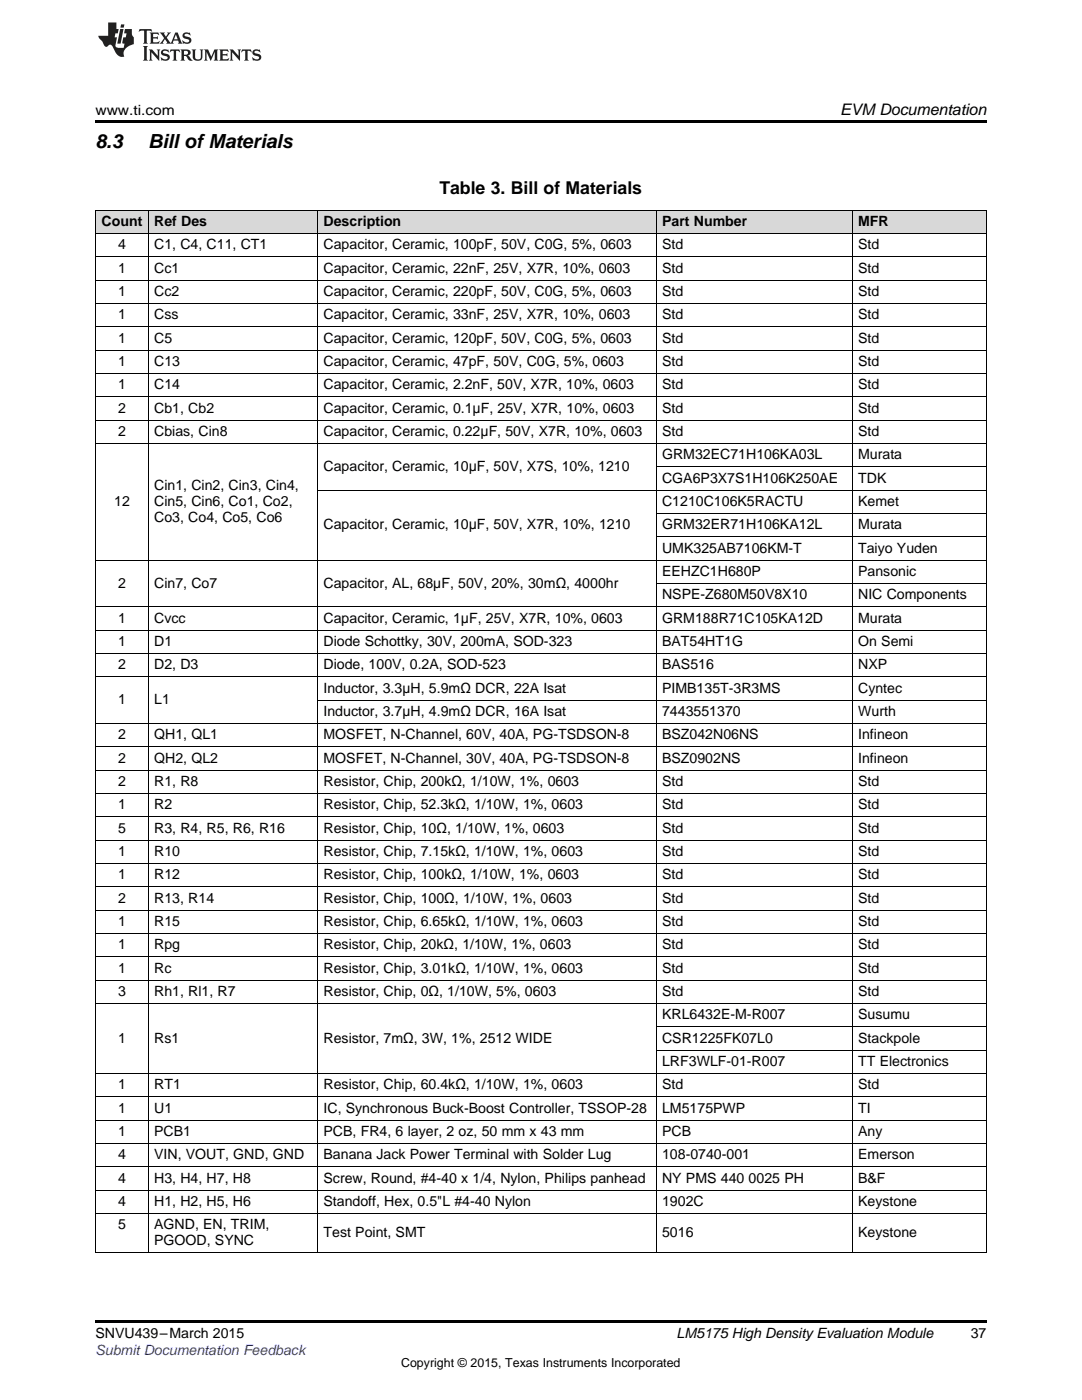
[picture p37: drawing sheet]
<svg xmlns="http://www.w3.org/2000/svg" width="216mm" height="279mm" viewBox="0 0 216 279" stroke-linecap="round" stroke-linejoin="round" font-family="sans-serif">
<defs><g id="words">
<g font-size="3.9">
<text x="19" y="29.6">8.3</text>
<text x="29.6" y="29.6">Bill ofMaterials</text>
</g>
<text font-size="3.5" x="87.7" y="38.7">Table 3. Bill of Materials</text>
<text font-size="3.2" x="167.6" y="23">EVM Documentation</text>
<g font-size="2.8">
<text x="19" y="23">www.ti.com</text>
<text x="20.3" y="45.1">Count</text>
<text x="30.8" y="45.1">Ref Des</text>
<text x="64.6" y="45.1">Description</text>
<text x="132.1" y="45.1">Part Number</text>
<text x="171.2" y="45.1">MFR</text>
<text x="23.6" y="49.8">4</text>
<text x="30.8" y="49.8">C1, C4, C11, CT1</text>
<text x="64.6" y="49.8">Capacitor, Ceramic, 100pF, 50V, C0G, 5%, 0603</text>
<text x="132.1" y="49.8">Std</text>
<text x="171.2" y="49.8">Std</text>
<text x="23.6" y="54.4">1</text>
<text x="23.6" y="59.1">1</text>
<text x="30.8" y="54.4">Cc1</text>
<text x="30.8" y="59.1">Cc2</text>
<text x="64.6" y="54.4">Capacitor, Ceramic, 22nF, 25V, X7R, 10%, 0603</text>
<text x="64.6" y="59.1">Capacitor, Ceramic, 220pF, 50V, C0G, 5%, 0603</text>
<text x="132.1" y="54.4">Std</text>
<text x="132.1" y="59.1">Std</text>
<text x="171.2" y="54.4">Std</text>
<text x="171.2" y="59.1">Std</text>
<text x="23.6" y="63.7">1</text>
<text x="30.8" y="63.7">Css</text>
<text x="64.6" y="63.7">Capacitor, Ceramic, 33nF, 25V, X7R, 10%, 0603</text>
<text x="132.1" y="63.7">Std</text>
<text x="171.2" y="63.7">Std</text>
<text x="23.6" y="68.4">1</text>
<text x="30.8" y="68.4">C5</text>
<text x="64.6" y="68.4">Capacitor, Ceramic, 120pF, 50V, C0G, 5%, 0603</text>
<text x="132.1" y="68.4">Std</text>
<text x="171.2" y="68.4">Std</text>
<text x="23.6" y="73.1">1</text>
<text x="23.6" y="77.7">1</text>
<text x="30.8" y="73.1">C13</text>
<text x="30.8" y="77.7">C14</text>
<text x="64.6" y="73.1">Capacitor, Ceramic, 47pF, 50V, C0G, 5%, 0603</text>
<text x="64.6" y="77.7">Capacitor, Ceramic, 2.2nF, 50V, X7R, 10%, 0603</text>
<text x="132.1" y="73.1">Std</text>
<text x="132.1" y="77.7">Std</text>
<text x="171.2" y="73.1">Std</text>
<text x="171.2" y="77.7">Std</text>
<text x="23.6" y="82.4">2</text>
<text x="30.8" y="82.4">Cb1, Cb2</text>
<text x="64.6" y="82.4">Capacitor, Ceramic, 0.1μF, 25V, X7R, 10%, 0603</text>
<text x="132.1" y="82.4">Std</text>
<text x="171.2" y="82.4">Std</text>
<text x="23.6" y="87">2</text>
<text x="30.8" y="87">Cbias, Cin8</text>
<text x="64.6" y="87">Capacitor, Ceramic, 0.22μF, 50V, X7R, 10%, 0603</text>
<text x="132.1" y="87">Std</text>
<text x="171.2" y="87">Std</text>
<text x="64.6" y="94">Capacitor, Ceramic, 10μF, 50V, X7S, 10%, 1210</text>
<text x="132.1" y="91.7">GRM32EC71H106KA03L</text>
<text x="171.2" y="91.7">Murata</text>
<text x="22.8" y="101">12</text>
<text x="30.8" y="97.8">Cin1, Cin2, Cin3, Cin4,</text>
<text x="30.8" y="101">Cin5, Cin6, Co1, Co2,</text>
<text x="132.1" y="96.3">CGA6P3X7S1H106K250AE</text>
<text x="132.1" y="101">C1210C106K5RACTU</text>
<text x="171.2" y="96.3">TDK</text>
<text x="171.2" y="101">Kemet</text>
<text x="30.8" y="104.2">Co3, Co4, Co5, Co6</text>
<text x="64.6" y="105.7">Capacitor, Ceramic, 10μF, 50V, X7R, 10%, 1210</text>
<text x="132.1" y="105.7">GRM32ER71H106KA12L</text>
<text x="171.2" y="105.7">Murata</text>
<text x="132.1" y="110.3">UMK325AB7106KM-T</text>
<text x="171.2" y="110.3">Taiyo Yuden</text>
<text x="23.6" y="117.3">2</text>
<text x="30.8" y="117.3">Cin7, Co7</text>
<text x="64.6" y="117.3">Capacitor, AL, 68µF, 50V, 20%, 30mΩ, 4000hr</text>
<text x="132.1" y="115">EEHZC1H680P</text>
<text x="132.1" y="119.6">NSPE-Z680M50V8X10</text>
<text x="171.2" y="115">Pansonic</text>
<text x="171.2" y="119.6">NIC Components</text>
<text x="23.6" y="124.3">1</text>
<text x="30.8" y="124.3">Cvcc</text>
<text x="64.6" y="124.3">Capacitor, Ceramic, 1μF, 25V, X7R, 10%, 0603</text>
<text x="132.1" y="124.3">GRM188R71C105KA12D</text>
<text x="171.2" y="124.3">Murata</text>
<text x="23.6" y="128.9">1</text>
<text x="30.8" y="128.9">D1</text>
<text x="64.6" y="128.9">Diode Schottky, 30V, 200mA, SOD-323</text>
<text x="132.1" y="128.9">BAT54HT1G</text>
<text x="171.2" y="128.9">On Semi</text>
<text x="23.6" y="133.6">2</text>
<text x="30.8" y="133.6">D2, D3</text>
<text x="64.6" y="133.6">Diode, 100V, 0.2A, SOD-523</text>
<text x="132.1" y="133.6">BAS516</text>
<text x="171.2" y="133.6">NXP</text>
<text x="23.6" y="140.6">1</text>
<text x="30.8" y="140.6">L1</text>
<text x="64.6" y="138.3">Inductor, 3.3µH, 5.9mΩ DCR, 22A Isat</text>
<text x="64.6" y="142.9">Inductor, 3.7µH, 4.9mΩ DCR, 16A Isat</text>
<text x="132.1" y="138.3">PIMB135T-3R3MS</text>
<text x="132.1" y="142.9">7443551370</text>
<text x="171.2" y="138.3">Cyntec</text>
<text x="171.2" y="142.9">Wurth</text>
<text x="23.6" y="147.6">2</text>
<text x="30.8" y="147.6">QH1, QL1</text>
<text x="64.6" y="147.6">MOSFET, N-Channel, 60V, 40A, PG-TSDSON-8</text>
<text x="132.1" y="147.6">BSZ042N06NS</text>
<text x="171.2" y="147.6">Infineon</text>
<text x="23.6" y="152.2">2</text>
<text x="30.8" y="152.2">QH2, QL2</text>
<text x="64.6" y="152.2">MOSFET, N-Channel, 30V, 40A, PG-TSDSON-8</text>
<text x="132.1" y="152.2">BSZ0902NS</text>
<text x="171.2" y="152.2">Infineon</text>
<text x="23.6" y="156.9">2</text>
<text x="23.6" y="161.5">1</text>
<text x="30.8" y="156.9">R1, R8</text>
<text x="30.8" y="161.5">R2</text>
<text x="64.6" y="156.9">Resistor, Chip, 200kΩ, 1/10W, 1%, 0603</text>
<text x="64.6" y="161.5">Resistor, Chip, 52.3kΩ, 1/10W, 1%, 0603</text>
<text x="132.1" y="156.9">Std</text>
<text x="132.1" y="161.5">Std</text>
<text x="171.2" y="156.9">Std</text>
<text x="171.2" y="161.5">Std</text>
<text x="23.6" y="166.2">5</text>
<text x="30.8" y="166.2">R3, R4, R5, R6, R16</text>
<text x="64.6" y="166.2">Resistor, Chip, 10Ω, 1/10W, 1%, 0603</text>
<text x="132.1" y="166.2">Std</text>
<text x="171.2" y="166.2">Std</text>
<text x="23.6" y="170.9">1</text>
<text x="30.8" y="170.9">R10</text>
<text x="64.6" y="170.9">Resistor, Chip, 7.15kΩ, 1/10W, 1%, 0603</text>
<text x="132.1" y="170.9">Std</text>
<text x="171.2" y="170.9">Std</text>
<text x="23.6" y="175.5">1</text>
<text x="30.8" y="175.5">R12</text>
<text x="64.6" y="175.5">Resistor, Chip, 100kΩ, 1/10W, 1%, 0603</text>
<text x="132.1" y="175.5">Std</text>
<text x="171.2" y="175.5">Std</text>
<text x="23.6" y="180.2">2</text>
<text x="23.6" y="184.8">1</text>
<text x="30.8" y="180.2">R13, R14</text>
<text x="30.8" y="184.8">R15</text>
<text x="64.6" y="180.2">Resistor, Chip, 100Ω, 1/10W, 1%, 0603</text>
<text x="64.6" y="184.8">Resistor, Chip, 6.65kΩ, 1/10W, 1%, 0603</text>
<text x="132.1" y="180.2">Std</text>
<text x="132.1" y="184.8">Std</text>
<text x="171.2" y="180.2">Std</text>
<text x="171.2" y="184.8">Std</text>
<text x="23.6" y="189.5">1</text>
<text x="30.8" y="189.5">Rpg</text>
<text x="64.6" y="189.5">Resistor, Chip, 20kΩ, 1/10W, 1%, 0603</text>
<text x="132.1" y="189.5">Std</text>
<text x="171.2" y="189.5">Std</text>
<text x="23.6" y="194.1">1</text>
<text x="30.8" y="194.1">Rc</text>
<text x="64.6" y="194.1">Resistor, Chip, 3.01kΩ, 1/10W, 1%, 0603</text>
<text x="132.1" y="194.1">Std</text>
<text x="171.2" y="194.1">Std</text>
<text x="23.6" y="198.8">3</text>
<text x="30.8" y="198.8">Rh1, Rl1, R7</text>
<text x="64.6" y="198.8">Resistor, Chip, 0Ω, 1/10W, 5%, 0603</text>
<text x="132.1" y="198.8">Std</text>
<text x="132.1" y="203.4">KRL6432E-M-R007</text>
<text x="171.2" y="198.8">Std</text>
<text x="171.2" y="203.4">Susumu</text>
<text x="23.6" y="208.1">1</text>
<text x="30.8" y="208.1">Rs1</text>
<text x="64.6" y="208.1">Resistor, 7mΩ, 3W, 1%, 2512 WIDE</text>
<text x="132.1" y="208.1">CSR1225FK07L0</text>
<text x="171.2" y="208.1">Stackpole</text>
<text x="132.1" y="212.8">LRF3WLF-01-R007</text>
<text x="171.2" y="212.8">TT Electronics</text>
<text x="23.6" y="217.4">1</text>
<text x="30.8" y="217.4">RT1</text>
<text x="64.6" y="217.4">Resistor, Chip, 60.4kΩ, 1/10W, 1%, 0603</text>
<text x="132.1" y="217.4">Std</text>
<text x="171.2" y="217.4">Std</text>
<text x="23.6" y="222.1">1</text>
<text x="23.6" y="226.7">1</text>
<text x="30.8" y="222.1">U1</text>
<text x="30.8" y="226.7">PCB1</text>
<text x="64.6" y="222.1">IC, Synchronous Buck-Boost Controller, TSSOP-28</text>
<text x="64.6" y="226.7">PCB, FR4, 6 layer, 2 oz, 50 mm x 43 mm</text>
<text x="132.1" y="222.1">LM5175PWP</text>
<text x="132.1" y="226.7">PCB</text>
<text x="171.2" y="222.1">TI</text>
<text x="171.2" y="226.7">Any</text>
<text x="23.6" y="231.4">4</text>
<text x="30.8" y="231.4">VIN, VOUT, GND, GND</text>
<text x="64.6" y="231.4">Banana Jack Power Terminal with Solder Lug</text>
<text x="132.1" y="231.4">108-0740-001</text>
<text x="171.2" y="231.4">Emerson</text>
<text x="23.6" y="236">4</text>
<text x="30.8" y="236">H3, H4, H7, H8</text>
<text x="64.6" y="236">Screw, Round, #4-40 x 1/4, Nylon, Philips panhead</text>
<text x="132.1" y="236">NY PMS 440</text>
<text x="149.4" y="236">0025 PH</text>
<text x="171.2" y="236">B&amp;F</text>
<text x="23.6" y="240.7">4</text>
<text x="23.6" y="245.4">5</text>
<text x="30.8" y="240.7">H1, H2, H5, H6</text>
<text x="30.8" y="245.4">AGND, EN, TRIM,</text>
<text x="64.6" y="240.7">Standoff, Hex, 0.5&quot;L #4-40 Nylon</text>
<text x="132.1" y="240.7">1902C</text>
<text x="171.2" y="240.7">Keystone</text>
<text x="30.8" y="248.5">PGOOD, SYNC</text>
<text x="64.6" y="246.9">Test Point, SMT</text>
<text x="132.1" y="246.9">5016</text>
<text x="171.2" y="246.9">Keystone</text>
<text x="19" y="267.1">SNVU439–March 2015</text>
<text x="135" y="267.1">LM5175 High Density Evaluation Module</text>
<text x="193.7" y="267">37</text>
</g>
<text font-size="2.8" fill="#00f" x="19" y="270.4">Submit Documentation Feedback</text>
<text font-size="2.5" x="80" y="272.7">Copyright © 2015, Texas Instruments Incorporated</text>
</g></defs>
<g fill="#d8d8d8">
<path d="M19 42h10.7v4.7h-10.7z"/>
<path d="M29.7 42h33.8v4.7h-33.8z"/>
<path d="M63.5 42h67.6v4.7h-67.6z"/>
<path d="M131.1 42h39.1v4.7h-39.1z"/>
<path d="M170.2 42h26.6v4.7h-26.6z"/>
</g>
<path d="M19 24h177.8v.6h-177.8zM19 263.5h177.8v.6h-177.8z" fill="#000"/>
<g fill="none" stroke="#000" stroke-width=".2">
<path d="M19 55.9h177.8M19 51.3h177.8M19 46.6h177.8M19 42h177.8M19.1 42v208.1M29.7 42v208.1M63.4 42v208.1M131 42v208.1M170.1 42v208.1M196.8 42v208.1M19 79.2h177.8M19 74.6h177.8"/>
<path d="M19 69.9h177.8M19 65.2h177.8M19 60.6h177.8M19 88.5h177.8M19 83.9h177.8M63.5 97.8h133.3M131.1 93.2h65.7M19 111.8h177.8M131.1 116.5h65.7M131.1 107.2h65.7M131.1 102.5h65.7M19 135.1h177.8"/>
<path d="M19 130.4h177.8M19 125.8h177.8M19 121.1h177.8M63.5 139.8h133.3M19 158.4h177.8M19 153.7h177.8M19 149.1h177.8M19 144.4h177.8M19 177h177.8M19 172.3h177.8M19 167.7h177.8M19 163h177.8"/>
<path d="M19 195.6h177.8M19 191h177.8M19 186.3h177.8M19 181.7h177.8M19 218.9h177.8M19 214.3h177.8M19 200.3h177.8M131.1 209.6h65.7M131.1 204.9h65.7M19 237.5h177.8M19 232.9h177.8M19 228.2h177.8"/>
<path d="M19 223.6h177.8M19 250h177.8M19 242.2h177.8"/>
</g>
<g fill="#231f20">
<path d="M27.8 5.8l-.1 .6 .5-.3h.5l.1 .2v2.1l-.3 .3h1l-.2-.3v-2.1v-.2h.6l.4 .3-.1-.6zM29.9 6.5l.2 .4v1.5l-.2 .3h1.8l.1-.5a1.04 1.04 0 0 1-1.2 .1v-.6h.5l.4 .2v-.7l-.4 .2h-.5v-.6h.8l.3 .2-.1-.5zM31.9 6.5l.9 1.1-1 1.1h.9l-.2-.2 .4-.7 .5 .7-.2 .2h1.5l-.2-.2 .1-.4h.9l.2 .4-.2 .2h.9l-.2-.3-.7-1.9h-.5l-.9 2.1-.8-1.1 .8-1h-.8l.2 .3-.4 .5-.4-.6 .2-.2zM35.1 6.9l.4 .9h-.8zM36.6 6.6a.63 .63 0 0 0-.2 .7 .63 .63 0 0 0 .6 .4l.6 .2 .2 .2a.75 .75 0 0 1-.8 .4 .75 .75 0 0 1-.6-.5l.1 .7 .2-.1a1.11 1.11 0 0 0 1.5-.5 1.13 1.13 0 0 0-1.3-.9v-.3a1.04 1.04 0 0 1 1.1 .2l-.1-.6-.2 .1-.5-.1zM28.5 9.2l.3 .3v2.2l-.3 .4h1l-.2-.4v-2.2l.2-.3zM29.7 9.9l.2 .3v1.5l-.2 .4h.7l-.2-.4v-1.3l1.6 1.7v-1.9l.2-.3h-.7l.2 .3v.9l-1.1-1.2zM32.3 10a.62 .62 0 0 0-.2 .7 .62 .62 0 0 0 .6 .4l.6 .2 .2 .2a.76 .76 0 0 1-.8 .4 .76 .76 0 0 1-.6-.5l.1 .7 .2-.1a1.11 1.11 0 0 0 1.5-.6 1.13 1.13 0 0 0-1.3-.8v-.3a1.04 1.04 0 0 1 1.1 .1l-.1-.5-.2 .1-.5-.2zM34 9.9l-.1 .6a.61 .61 0 0 1 .7-.3l.1 1.5-.3 .4h1l-.3-.4 .1-1.5a.63 .63 0 0 1 .7 .3l-.1-.6zM36 9.9l.2 .3v1.5l-.2 .4h.9l-.2-.2v-.7l.6 .2a.76 .76 0 0 0 1.1 .6l-1-.9a.58 .58 0 0 0 .6-.6 .58 .58 0 0 0-.5-.6zM36.7 10.2l.1-.1a.45 .45 0 0 1 .6 .1 .45 .45 0 0 1 .1 .5l-.8 .2zM38.2 9.9l.2 .2a2.17 2.17 0 0 0 .4 1.9 .99 .99 0 0 0 1.6-.7v-1.1l.2-.3h-.7l.1 .2a1.92 1.92 0 0 1-.1 1.7 .6 .6 0 0 1-1-.5v-1.1l.2-.3zM40.7 9.9l.2 .3v1.5l-.2 .4h.7l-.2-.4v-1.4l.8 1.8 .9-1.8v1.4l-.2 .4h.9l-.3-.4v-1.5l.3-.3h-.8l-.6 1.4-.7-1.4zM43.7 9.9l.3 .3v1.5l-.3 .4h1.9l.1-.6a1.04 1.04 0 0 1-1.3 .2v-.6h.6l.4 .1v-.6l-.4 .2h-.6l.1-.6h.7l.4 .2-.1-.5zM45.8 9.9l.2 .3v1.5l-.2 .4h.8l-.3-.4v-1.3l1.6 1.7v-1.9l.2-.3h-.7l.2 .3v.9l-1.1-1.2zM48.3 9.9l-.1 .6a.61 .61 0 0 1 .7-.3v1.5l-.2 .4h.9l-.2-.4v-1.5a.63 .63 0 0 1 .8 .3l-.1-.6zM50.6 10a.62 .62 0 0 0-.2 .7 .62 .62 0 0 0 .6 .4l.6 .2 .1 .2a.76 .76 0 0 1-.7 .4 .76 .76 0 0 1-.6-.5l.1 .7 .1-.1a1.11 1.11 0 0 0 1.5-.6 1.13 1.13 0 0 0-1.2-.8l-.1-.3a1.04 1.04 0 0 1 1.2 .1l-.2-.5-.1 .1-.5-.2z"/>
<path d="M21.6 4.5v2.6h-2l.1 .4 .8 .9a.91 .91 0 0 0 .9 .9 .56 .56 0 0 1 .5-.4 .56 .56 0 0 1 .5 .3l.4 .8a1.53 1.53 0 0 0 2 1.3 1.54 1.54 0 0 1 1-2.1l.9-.4-.1-1.4a1.52 1.52 0 0 1-.3-1.6h-1.4l-.1 .9h.5l-.2 .8h-.5l-.2 .9v.2l.4 .1-.1 .9a1.93 1.93 0 0 1-1.6-.3l.2-1.8h-.4l.1-.8h.5l.2-.9h-.5v-1.3zM24 5.8l-.6 2.9h.7l.5-2.9zM24.2 4.9l-.2 .6h.7l.1-.6z"/>
</g>
<use href="#words"/>
</svg>
